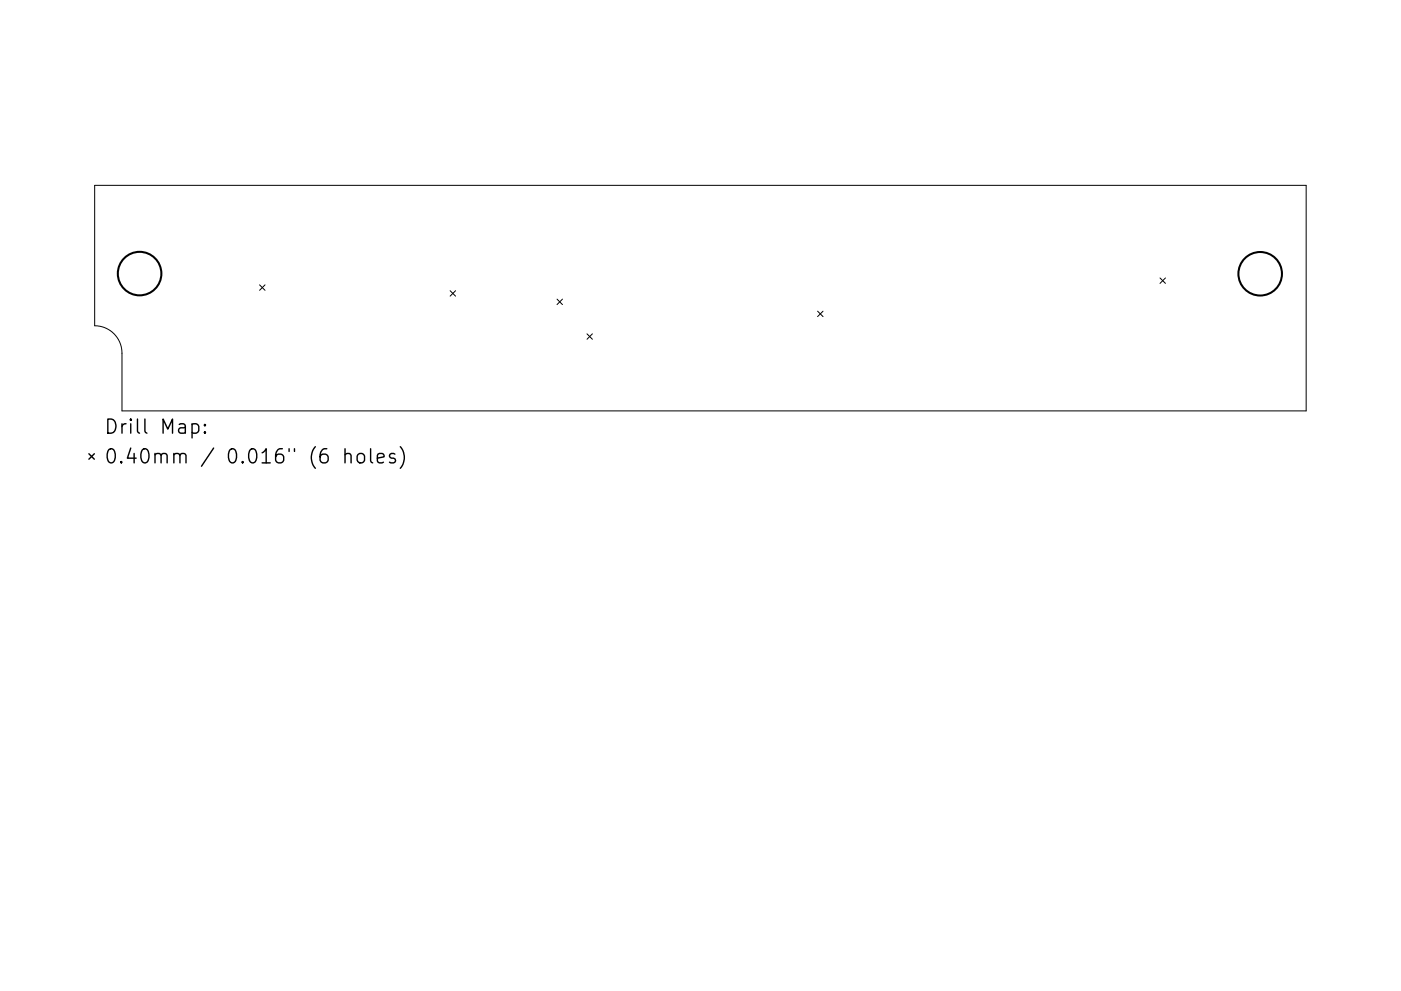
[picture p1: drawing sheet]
<svg xmlns="http://www.w3.org/2000/svg" width="297mm" height="210mm" viewBox="0 0 297 210" stroke-linecap="round" stroke-linejoin="round" font-family="sans-serif">
<defs><g id="words">
<g font-size="4.2">
<text x="22" y="92">Drill Map:</text>
<text x="22" y="98.3">0.40mm / 0.016&quot; (6 holes)</text>
</g>
</g></defs>
<g fill="none" stroke="#000" stroke-width=".43">
<circle cx="29.6" cy="58" r="4.6"/>
<circle cx="267.2" cy="58.1" r="4.6"/>
</g>
<g fill="none" stroke="#000" stroke-width=".21">
<path d="M20.1 39.3h256.8v47.9h-251v-12.3a5.8 5.8 0 0 0-5.8-5.8zM245.9 59l1.2 1.1M247.1 59l-1.2 1.1M55 60.4l1.2 1.2M56.2 60.4l-1.2 1.2M95.4 61.7l1.2 1.1M96.6 61.7l-1.2 1.1M118.1 63.5l1.2 1.1M119.3 63.5l-1.2 1.1M124.5 70.8l1.1 1.2M125.6 70.8l-1.1 1.2M173.3 66l1.2 1.2"/>
<path d="M174.5 66l-1.2 1.2"/>
</g>
<path d="M18.8 96.3l1.2 1.1M20 96.3l-1.2 1.1M40.7 90l.9-.1 .6 .6v.8l-.3 .5-.3 .1-.9-.1M43.4 91.6l.2 .2-.2 .1-.1-.1 .1-.2v.3M43.4 90l.2 .2-.2 .1-.1-.1 .1-.2v.3M73.1 96.5a.74 .74 0 0 1 1.3 .1v1.6M73.1 95.2v3M75.9 96.5a.81 .81 0 0 1 .8-.3 .81 .81 0 0 1 .6 .6v.8a.81 .81 0 0 1-.8 .6 .81 .81 0 0 1-.8-.6v-.8zM78.6 95.2v2.6l.4 .4M80 97.2l1.4-.3-.1-.6-.9-.1-.4 .4v1.2l.1 .3 .3 .1 .9-.1M83.7 96.3l-.7-.1-.4 .4 .1 .5 1 .2 .2 .3-.2 .5-.3 .1-.8-.1M84.9 94.8a3.4 3.4 0 0 1 0 4.5" fill="none" stroke="#000" stroke-width=".3"/>
<use href="#words"/>
</svg>
